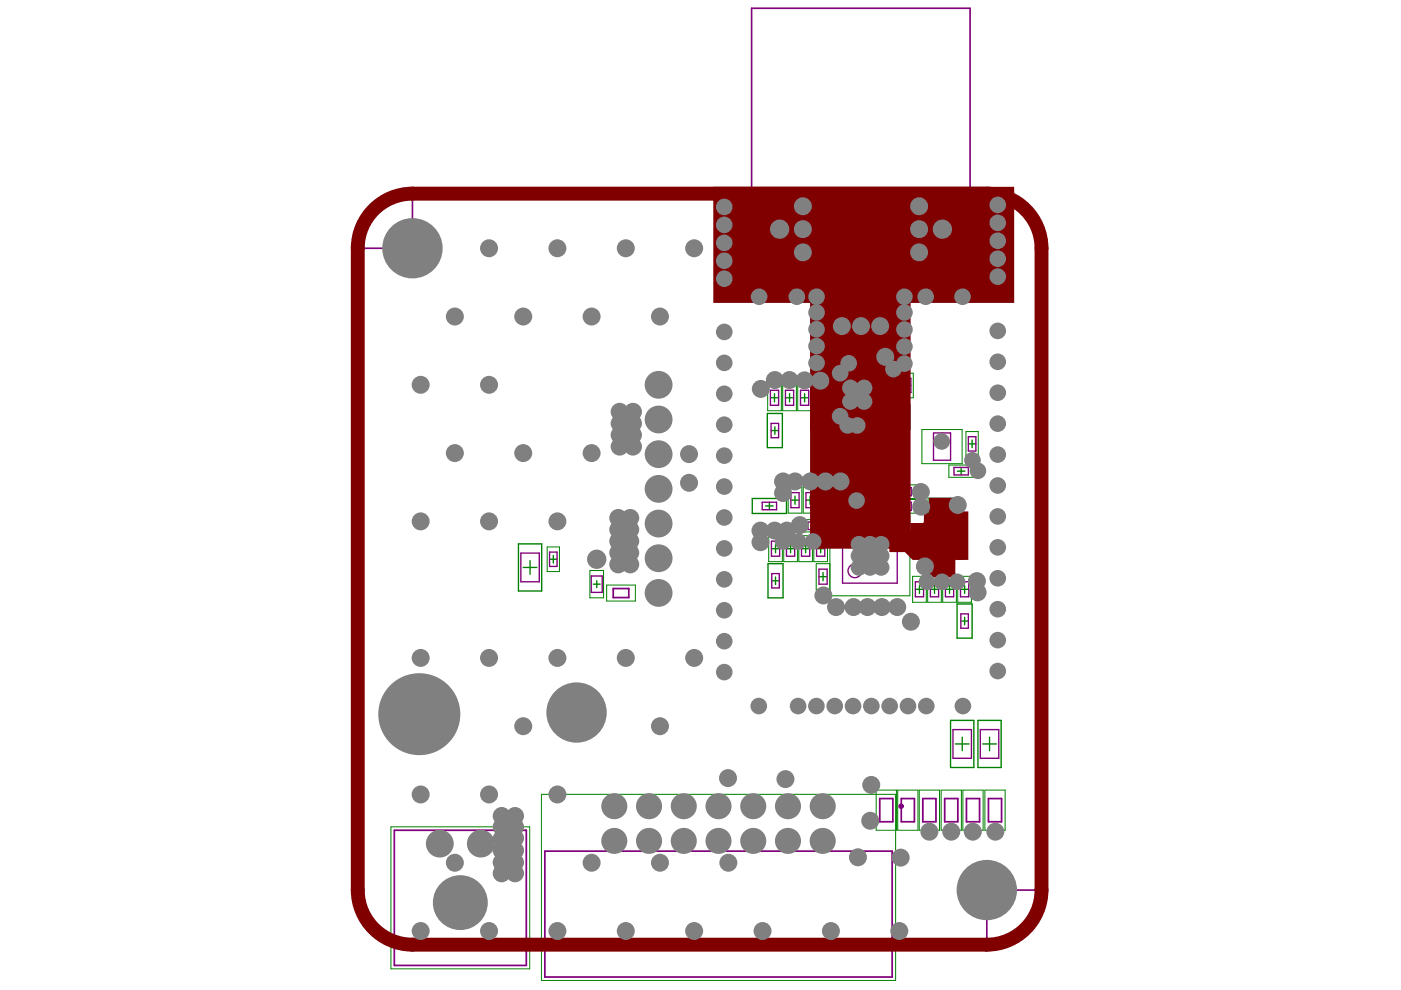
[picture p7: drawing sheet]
<svg xmlns="http://www.w3.org/2000/svg" width="297mm" height="210mm" viewBox="0 0 297 210" stroke-linecap="round" stroke-linejoin="round" font-family="sans-serif">
<g fill="none" stroke="#008000" stroke-width=".21">
<path d="M175.7 77.6h12.1v12.2h-12.1zM179.2 64.7h6.7v8.9h-6.7zM181 74.2h5.5v2.9h-5.5zM188.1 79.1h2.6v5.2h-2.6zM191 79.1h2.6v5.2h-2.6zM162.8 81.6h2.9v5.5h-2.9zM166 81.6h2.8v5.5h-2.8zM169.1 81.6h2.9v5.5h-2.9zM172.3 81.6h2.9v5.5h-2.9zM188.1 84.6h2.6v5.2h-2.6zM195.5 91.1h8.5v7.2h-8.5zM201.2 98.6h5.2v2.6h-5.2z"/>
<path d="M204.8 91.5h2.6v5.2h-2.6zM116 116h2.6v5.2h-2.6zM163 113.6h2.9v5.5h-2.9zM166.2 113.6h2.9v5.5h-2.9zM167.1 103.3h2.9v5.5h-2.9zM169.4 113.6h2.9v5.5h-2.9zM170.2 110.2h5.2v2.6h-5.2zM170.3 103.3h2.9v5.5h-2.9zM172.5 113.6h2.9v5.5h-2.9zM173.5 103.3h2.9v5.5h-2.9zM176 109.4h16.9v16.9h-16.9zM176 119.5h-2.9v5.5h2.9"/>
<path d="M176.8 103.3h2.8v5.5h-2.8zM182.4 103.1h5.5v6.1h-5.5zM188.9 102.8h5.5v2.9h-5.5zM188.9 105.9h5.5v2.9h-5.5zM193.2 111h2.6v5.3h-2.6zM196 108.7h8.1v9.8h-8.1zM196.8 105.6h5.5v2.9h-5.5zM196.8 118.6h5.5v2.9h-5.5zM125.1 121h2.9v5.8h-2.9zM128.6 124h6.1v3.4h-6.1zM193.5 122.2h2.9v5.5h-2.9zM196.7 122.2h2.9v5.5h-2.9z"/>
<path d="M199.9 122.2h2.9v5.5h-2.9zM203.1 122.2h2.9v5.5h-2.9zM82.9 175.3h29.4v30.1h-29.4zM114.8 168.4h75.1v39.5h-75.1zM185.8 167.5h4.3v8.5h-4.3zM190.3 167.5h4.3v8.5h-4.3zM194.9 167.5h4.3v8.5h-4.3zM199.5 167.5h4.3v8.5h-4.3zM204.1 167.5h4.3v8.5h-4.3zM208.8 167.5h4.3v8.5h-4.3z"/>
</g>
<g fill="none" stroke="#008000" stroke-width=".29">
<path d="M182.9 75.7h1.8M183.8 74.8v1.7M162.7 87.7h3.2v7.2h-3.2zM163.3 84.3h1.8M163.5 91.3h1.6M164.2 83.5v1.7M164.3 90.5v1.6M166.5 84.3h1.8M167.4 83.5v1.7M169.7 84.3h1.8M170.6 83.5v1.7M172.9 84.3h1.7"/>
<path d="M173.8 83.5v1.7M180.3 83.7h2.9M181.8 82.2v2.9M188.6 81.7h1.6M188.6 87.2h1.6M189.4 80.9v1.6M189.4 86.4v1.6M191.5 81.7h1.6M192.3 80.9v1.6M203 99.9h1.6M203.8 99.1v1.6M205.3 94.1h1.6"/>
<path d="M206.1 93.3v1.6M109.9 115.3h4.9v10h-4.9zM112.4 118.9v2.9M116.5 118.6h1.6M117.3 117.8v1.6M159.5 105.7h7.2v3.2h-7.2zM162.3 107.3h1.6M162.8 119.5h3.2v7.3h-3.2zM163.1 106.5v1.6M163.6 116.3h1.7M164.4 115.5v1.7M166.7 116.3h1.8"/>
<path d="M167.6 115.5v1.7M167.7 106h1.7M168.6 105.2v1.7M169.9 116.3h1.8M170.8 115.5v1.7M170.9 106h1.7M171.7 105.2v1.7M172 111.5h1.6M172.8 110.7v1.6M173.1 116.3h1.8M174 115.5v1.7M174.1 106h1.7"/>
<path d="M174.9 105.2v1.7M177.3 106h1.8M178.2 105.2v1.7M183 117.9h2.9M184.4 116.4v2.9M190.7 107.4h1.8M190.7 104.2h1.8M191.6 103.4v1.7M191.6 106.5v1.7M193.7 113.7h1.6M194.5 112.9v1.6M198.6 107.1h1.8"/>
<path d="M199.5 106.2v1.7M199.5 119.2v1.8M110.9 120.3h2.9M125.8 123.9h1.4M126.5 123.1v1.5M163.6 123.1h1.6M164.4 122.3v1.6M173.6 122.3h1.8M174.5 121.4v1.7M194.1 124.9h1.7M194.9 124.1v1.7M197.3 124.9h1.7"/>
<path d="M198.1 124.1v1.7M198.6 120.1h1.8M200.5 124.9h1.7M201.3 124.1v1.7M202.9 128.1h3.2v7.2h-3.2zM203.6 124.9h1.8M203.7 131.7h1.6M204.5 124.1v1.7M204.5 130.9v1.6M201.5 152.7h5v10h-5zM202.6 157.7h2.9M204 156.3v2.9"/>
<path d="M207.3 152.7h5v10h-5zM208.4 157.7h2.9M209.8 156.3v2.9"/>
</g>
<path d="M79.2 44.4a11.6 11.6 0 0 1 8.3-3.3h121.7a11.6 11.6 0 0 1 11.6 11.5v136.1a11.6 11.6 0 0 1-11.6 11.6h-121.7a11.6 11.6 0 0 1-11.6-11.6v-136.1a11.5 11.5 0 0 1 3.3-8.2z" fill="none" stroke="#008000" stroke-width=".35"/>
<g fill="none" stroke="#800080" stroke-width=".37">
<path d="M168.1 41h28.9M168.1 55.9h28.9M181.4 66.8h2.3v4.7h-2.3zM184 103.8h2.3v4.6h-2.3zM197.2 110h5.8v7.2h-5.8zM130 124.8h3.3v1.9h-3.3zM83.6 176h28v28.7h-28zM186.5 169.3h2.8v4.9h-2.8zM191.1 169.3h2.8v4.9h-2.8zM195.7 169.3h2.7v4.9h-2.7zM200.3 169.3h2.8v4.9h-2.8zM204.9 169.3h2.8v4.9h-2.8z"/>
<path d="M209.6 169.3h2.8v4.9h-2.8zM115.5 180.5h73.7v26.7h-73.7z"/>
</g>
<path d="M87.5 41.1v11.5h-11.6M168.1 41l-.2 .1v8.5M197 41v14.9M197 49.6h8.7v-47.8h-46.3v47.7h8.5l.2 6.4M220.8 188.7h-11.6v11.6" fill="none" stroke="#800080" stroke-width=".35"/>
<g fill="none" stroke="#800080" stroke-width=".29">
<path d="M177.3 79.2h8.9v9h-8.9zM182.2 74.8h3.2v1.7h-3.2zM163.3 82.7h1.8v3.2h-1.8zM163.5 89.8h1.6v3h-1.6zM166.5 82.7h1.8v3.2h-1.8zM169.7 82.7h1.8v3.2h-1.8zM172.9 82.7h1.7v3.2h-1.7zM188.6 80.2h1.6v3.1h-1.6zM188.6 85.7h1.6v3.1h-1.6zM191.5 80.2h1.6v3.1h-1.6zM197.9 91.8h3.6v5.8h-3.6zM199.8 91.8l-1.9 1.9"/>
<path d="M202.3 99.1h3v1.6h-3zM205.3 92.6h1.6v3h-1.6zM110.4 117.3h3.9v6.1h-3.9zM116.5 117.1h1.6v3h-1.6zM161.6 106.5h3v1.6h-3zM163.6 114.7h1.7v3.2h-1.7zM166.7 114.7h1.8v3.2h-1.8zM167.7 104.5h1.7v3.1h-1.7zM169.9 114.7h1.8v3.2h-1.8zM170.9 104.5h1.7v3.1h-1.7zM171.3 110.7h3.1v1.6h-3.1zM173.1 114.7h1.8v3.2h-1.8z"/>
<path d="M174.1 104.5h1.7v3.1h-1.7zM177.3 104.5h1.8v3.1h-1.8zM178.6 112.1h11.6v11.5h-11.6zM190 103.4h3.2v1.7h-3.2zM190 106.5h3.2v1.7h-3.2zM193.7 112.1h1.6v3.1h-1.6zM197.9 106.2h3.2v1.7h-3.2zM197.9 119.2h3.2v1.8h-3.2zM125.4 122.1h2.3v3.5h-2.3zM163.6 121.6h1.6v3.1h-1.6zM173.6 120.7h1.8v3.2h-1.8zM194.1 123.4h1.7v3.1h-1.7z"/>
<path d="M197.3 123.4h1.7v3.1h-1.7zM200.5 123.4h1.7v3.1h-1.7zM203.6 123.4h1.8v3.1h-1.8zM203.7 130.2h1.6v3h-1.6zM202 154.7h4v6.1h-4zM207.8 154.7h4v6.1h-4z"/>
<circle cx="179.9" cy="85.6" r="1.45"/>
<circle cx="182" cy="104.7" r=".14"/>
<circle cx="181.2" cy="121" r="1.45"/>
</g>
<g fill="none" stroke="#800080" stroke-width=".58">
<circle cx="182.5" cy="51.7" r=".29"/>
<circle cx="186.9" cy="69.1" r=".29"/>
<circle cx="191" cy="170.9" r=".29"/>
</g>
<circle cx="201.9" cy="119.5" r=".14" fill="none" stroke="#800080" stroke-width=".87"/>
<g fill="#800000">
<path d="M151.2 39.6h63.8v24.6h-21.9v26.9h-21.4v-26.9h-20.5z"/>
<path d="M171.7 80.9h16.6l4.8 4.8v30.6h-21.4z"/>
<path d="M197 105.5h5v2.9h3.3v10.3l-2.6-.1-.1 .2v3.6h-5.7v-3.7h-3.4l-1.7-1.6h-3.2v-2.9h2.7l1.8-1.8v-1.5h2.6l.2-.2v-2h.9l.2-.1z"/>
</g>
<path d="M79.2 44.4a11.6 11.6 0 0 1 8.3-3.3h121.7a11.6 11.6 0 0 1 11.6 11.5v136.1a11.6 11.6 0 0 1-11.6 11.6h-121.7a11.6 11.6 0 0 1-11.6-11.6v-136.1a11.5 11.5 0 0 1 3.3-8.2z" fill="none" stroke="#800000" stroke-width="2.9"/>
<g fill="#808080">
<circle cx="194.9" cy="48.6" r="1.91"/>
<circle cx="170.2" cy="48.6" r="1.91"/>
<circle cx="170.2" cy="43.7" r="1.91"/>
<circle cx="199.8" cy="48.6" r="2.05"/>
<circle cx="180.3" cy="82.2" r="1.76"/>
<circle cx="180.3" cy="85.1" r="1.76"/>
<circle cx="183.2" cy="85.1" r="1.76"/>
<circle cx="183.2" cy="82.2" r="1.76"/>
<circle cx="181.8" cy="83.7" r="1.76"/>
<circle cx="190.2" cy="128.7" r="1.91"/>
<circle cx="186.6" cy="69.1" r="1.91"/>
<circle cx="178.5" cy="69.1" r="1.91"/>
<circle cx="182.5" cy="69.1" r="1.91"/>
<circle cx="146.1" cy="102.4" r="1.91"/>
<circle cx="146.1" cy="96.3" r="1.91"/>
<circle cx="126.5" cy="118.6" r="2.05"/>
<circle cx="147.2" cy="52.6" r="1.91"/>
<circle cx="190.7" cy="197.4" r="1.91"/>
<circle cx="176.2" cy="197.4" r="1.91"/>
<circle cx="161.7" cy="197.4" r="1.91"/>
<circle cx="147.2" cy="139.5" r="1.91"/>
<circle cx="154.4" cy="182.9" r="1.91"/>
<circle cx="147.2" cy="197.4" r="1.91"/>
<circle cx="132.7" cy="52.6" r="1.91"/>
<circle cx="139.9" cy="67.1" r="1.91"/>
<circle cx="132.7" cy="139.5" r="1.91"/>
<circle cx="139.9" cy="154" r="1.91"/>
<circle cx="139.9" cy="182.9" r="1.91"/>
<circle cx="132.7" cy="197.4" r="1.91"/>
<circle cx="118.2" cy="52.6" r="1.91"/>
<circle cx="125.4" cy="67.1" r="1.91"/>
<circle cx="125.4" cy="96.1" r="1.91"/>
<circle cx="118.2" cy="110.5" r="1.91"/>
<circle cx="118.2" cy="139.5" r="1.91"/>
<circle cx="118.2" cy="168.4" r="1.91"/>
<circle cx="125.4" cy="182.9" r="1.91"/>
<circle cx="118.2" cy="197.4" r="1.91"/>
<circle cx="103.7" cy="52.6" r="1.91"/>
<circle cx="110.9" cy="67.1" r="1.91"/>
<circle cx="103.7" cy="81.6" r="1.91"/>
<circle cx="110.9" cy="96.1" r="1.91"/>
<circle cx="103.7" cy="110.5" r="1.91"/>
<circle cx="103.7" cy="139.5" r="1.91"/>
<circle cx="110.9" cy="154" r="1.91"/>
<circle cx="103.7" cy="168.4" r="1.91"/>
<circle cx="103.7" cy="197.4" r="1.91"/>
<circle cx="96.4" cy="67.1" r="1.91"/>
<circle cx="89.2" cy="81.6" r="1.91"/>
<circle cx="96.4" cy="96.1" r="1.91"/>
<circle cx="89.2" cy="110.5" r="1.91"/>
<circle cx="89.2" cy="139.5" r="1.91"/>
<circle cx="89.2" cy="168.4" r="1.91"/>
<circle cx="96.4" cy="182.9" r="1.91"/>
<circle cx="89.2" cy="197.4" r="1.91"/>
<circle cx="131.1" cy="119.7" r="1.91"/>
<circle cx="131.1" cy="117.2" r="1.91"/>
<circle cx="131.1" cy="114.7" r="1.91"/>
<circle cx="131.1" cy="112.3" r="1.91"/>
<circle cx="131.1" cy="109.8" r="1.91"/>
<circle cx="133.6" cy="109.8" r="1.91"/>
<circle cx="133.6" cy="112.3" r="1.91"/>
<circle cx="133.6" cy="114.7" r="1.91"/>
<circle cx="133.6" cy="117.2" r="1.91"/>
<circle cx="133.6" cy="119.7" r="1.91"/>
<circle cx="166.5" cy="165.2" r="1.91"/>
<circle cx="154.4" cy="165" r="1.91"/>
<circle cx="191" cy="181.8" r="1.91"/>
<circle cx="181.9" cy="181.8" r="1.91"/>
<circle cx="201.7" cy="176.3" r="1.91"/>
<circle cx="211" cy="176.3" r="1.91"/>
<circle cx="206.3" cy="176.3" r="1.91"/>
<circle cx="197" cy="176.3" r="1.91"/>
<circle cx="184.5" cy="174" r="1.91"/>
<circle cx="184.7" cy="166.4" r="1.91"/>
<circle cx="194.9" cy="43.7" r="1.91"/>
<circle cx="194.9" cy="53.5" r="1.91"/>
<circle cx="170.2" cy="53.5" r="1.91"/>
<circle cx="131.4" cy="89.8" r="1.91"/>
<circle cx="131.4" cy="87.3" r="1.91"/>
<circle cx="134.2" cy="87.3" r="1.91"/>
<circle cx="131.4" cy="92.2" r="1.91"/>
<circle cx="131.4" cy="94.7" r="1.91"/>
<circle cx="134.2" cy="94.7" r="1.91"/>
<circle cx="134.2" cy="92.2" r="1.91"/>
<circle cx="134.2" cy="89.8" r="1.91"/>
<circle cx="109.2" cy="175.3" r="1.91"/>
<circle cx="109.2" cy="173" r="1.91"/>
<circle cx="106.4" cy="173" r="1.91"/>
<circle cx="106.4" cy="175.3" r="1.91"/>
<circle cx="106.4" cy="185.2" r="1.91"/>
<circle cx="106.4" cy="182.9" r="1.91"/>
<circle cx="106.4" cy="177.9" r="1.91"/>
<circle cx="109.2" cy="182.9" r="1.91"/>
<circle cx="109.2" cy="177.7" r="1.91"/>
<circle cx="109.2" cy="180.3" r="1.91"/>
<circle cx="106.4" cy="180.3" r="1.91"/>
<circle cx="109.2" cy="185.2" r="1.91"/>
<circle cx="173.1" cy="69.8" r="1.76"/>
<circle cx="173.1" cy="77" r="1.76"/>
<circle cx="173.1" cy="66.2" r="1.76"/>
<circle cx="173.1" cy="73.4" r="1.76"/>
<circle cx="173.1" cy="62.9" r="1.76"/>
<circle cx="191.8" cy="77.1" r="1.76"/>
<circle cx="191.8" cy="73.5" r="1.76"/>
<circle cx="191.8" cy="69.9" r="1.76"/>
<circle cx="191.8" cy="66.2" r="1.76"/>
<circle cx="182.1" cy="120.3" r="1.76"/>
<circle cx="186.8" cy="117.9" r="1.76"/>
<circle cx="186.8" cy="120.3" r="1.76"/>
<circle cx="186.8" cy="115.4" r="1.76"/>
<circle cx="182.1" cy="115.4" r="1.76"/>
<circle cx="184.5" cy="120.3" r="1.76"/>
<circle cx="184.5" cy="115.4" r="1.76"/>
<circle cx="184.5" cy="117.9" r="1.76"/>
<circle cx="182.1" cy="117.9" r="1.76"/>
<circle cx="178.1" cy="79.1" r="1.76"/>
<circle cx="179.9" cy="77" r="1.76"/>
<circle cx="199.7" cy="123.4" r="1.76"/>
<circle cx="202.9" cy="123.4" r="1.76"/>
<circle cx="203.1" cy="107.1" r="1.91"/>
<circle cx="196.1" cy="120.1" r="1.91"/>
<circle cx="195.2" cy="104.3" r="1.91"/>
<circle cx="187.7" cy="75.7" r="1.91"/>
<circle cx="175" cy="102.1" r="1.91"/>
<circle cx="171.8" cy="102.1" r="1.91"/>
<circle cx="168.6" cy="102.1" r="1.91"/>
<circle cx="166" cy="102.1" r="1.91"/>
<circle cx="178.2" cy="102.1" r="1.91"/>
<circle cx="173.9" cy="80.7" r="1.91"/>
<circle cx="167.4" cy="80.6" r="1.91"/>
<circle cx="164.3" cy="80.6" r="1.91"/>
<circle cx="181.8" cy="90.2" r="1.76"/>
<circle cx="195.3" cy="107.4" r="1.91"/>
<circle cx="161.2" cy="112.5" r="1.91"/>
<circle cx="196.5" cy="123.4" r="1.76"/>
<circle cx="166" cy="104.5" r="1.91"/>
<circle cx="169.6" cy="111.3" r="1.91"/>
<circle cx="207.3" cy="125.6" r="1.91"/>
<circle cx="207.1" cy="123.2" r="1.91"/>
<circle cx="165.3" cy="48.6" r="2.05"/>
<circle cx="206.2" cy="97.6" r="1.76"/>
<circle cx="207.3" cy="99.8" r="1.76"/>
<circle cx="177.3" cy="128.7" r="1.91"/>
<circle cx="181" cy="128.7" r="1.91"/>
<circle cx="183.9" cy="128.7" r="1.91"/>
<circle cx="187" cy="128.7" r="1.91"/>
<circle cx="189.4" cy="78.3" r="1.76"/>
<circle cx="199.7" cy="93.6" r="1.76"/>
<circle cx="181.6" cy="106.1" r="1.76"/>
<circle cx="174.6" cy="126.2" r="1.91"/>
<circle cx="193.1" cy="131.8" r="1.91"/>
<circle cx="179.7" cy="90.2" r="1.76"/>
<circle cx="178.1" cy="88.2" r="1.76"/>
<circle cx="161.3" cy="82.5" r="1.91"/>
<circle cx="170.6" cy="80.6" r="1.91"/>
<circle cx="161.2" cy="115" r="1.91"/>
<circle cx="166.8" cy="112.5" r="1.91"/>
<circle cx="172.4" cy="114.8" r="1.76"/>
<circle cx="169.2" cy="114.8" r="1.76"/>
<circle cx="166" cy="114.8" r="1.76"/>
<circle cx="164.2" cy="112.5" r="1.91"/>
<circle cx="196.4" cy="149.7" r="1.76"/>
<circle cx="192.5" cy="149.7" r="1.76"/>
<circle cx="188.6" cy="149.7" r="1.76"/>
<circle cx="184.7" cy="149.7" r="1.76"/>
<circle cx="180.9" cy="149.7" r="1.76"/>
<circle cx="177" cy="149.7" r="1.76"/>
<circle cx="173.1" cy="149.7" r="1.76"/>
<circle cx="191.8" cy="62.9" r="1.76"/>
<circle cx="196.3" cy="62.9" r="1.76"/>
<circle cx="204.1" cy="62.9" r="1.76"/>
<circle cx="160.9" cy="62.9" r="1.76"/>
<circle cx="211.5" cy="43.4" r="1.76"/>
<circle cx="211.5" cy="47.2" r="1.76"/>
<circle cx="211.5" cy="51.1" r="1.76"/>
<circle cx="211.5" cy="54.9" r="1.76"/>
<circle cx="211.5" cy="58.7" r="1.76"/>
<circle cx="153.6" cy="43.9" r="1.76"/>
<circle cx="153.6" cy="47.7" r="1.76"/>
<circle cx="153.6" cy="55.3" r="1.76"/>
<circle cx="153.6" cy="51.5" r="1.76"/>
<circle cx="153.6" cy="59.1" r="1.76"/>
<circle cx="211.5" cy="70.2" r="1.76"/>
<circle cx="211.5" cy="76.7" r="1.76"/>
<circle cx="211.5" cy="83.3" r="1.76"/>
<circle cx="211.5" cy="89.8" r="1.76"/>
<circle cx="211.5" cy="96.4" r="1.76"/>
<circle cx="211.5" cy="102.9" r="1.76"/>
<circle cx="211.5" cy="109.5" r="1.76"/>
<circle cx="211.5" cy="116.1" r="1.76"/>
<circle cx="211.5" cy="122.6" r="1.76"/>
<circle cx="211.5" cy="129.2" r="1.76"/>
<circle cx="211.5" cy="135.7" r="1.76"/>
<circle cx="211.5" cy="142.3" r="1.76"/>
<circle cx="160.9" cy="149.7" r="1.76"/>
<circle cx="168.9" cy="62.9" r="1.76"/>
<circle cx="169.2" cy="149.7" r="1.76"/>
<circle cx="204.1" cy="149.7" r="1.76"/>
<circle cx="153.6" cy="142.5" r="1.76"/>
<circle cx="153.6" cy="135.9" r="1.76"/>
<circle cx="153.6" cy="129.4" r="1.76"/>
<circle cx="153.6" cy="122.8" r="1.76"/>
<circle cx="153.6" cy="116.3" r="1.76"/>
<circle cx="153.6" cy="109.7" r="1.76"/>
<circle cx="153.6" cy="103.2" r="1.76"/>
<circle cx="153.6" cy="96.6" r="1.76"/>
<circle cx="153.6" cy="90" r="1.76"/>
<circle cx="153.6" cy="83.5" r="1.76"/>
<circle cx="153.6" cy="76.9" r="1.76"/>
<circle cx="153.6" cy="70.4" r="1.76"/>
<circle cx="88.9" cy="151.4" r="8.7"/>
<circle cx="93.3" cy="178.9" r="2.95"/>
<circle cx="97.6" cy="191.4" r="5.8"/>
<circle cx="101.9" cy="178.9" r="2.95"/>
<circle cx="152.3" cy="178.3" r="2.76"/>
<circle cx="159.7" cy="178.3" r="2.76"/>
<circle cx="130.2" cy="178.3" r="2.76"/>
<circle cx="137.6" cy="178.3" r="2.76"/>
<circle cx="145" cy="178.3" r="2.76"/>
<circle cx="152.3" cy="170.9" r="2.76"/>
<circle cx="130.2" cy="170.9" r="2.76"/>
<circle cx="145" cy="170.9" r="2.76"/>
<circle cx="137.6" cy="170.9" r="2.76"/>
<circle cx="122.2" cy="151.1" r="6.4"/>
<circle cx="139.6" cy="125.7" r="2.95"/>
<circle cx="139.6" cy="118.4" r="2.95"/>
<circle cx="139.6" cy="111" r="2.95"/>
<circle cx="139.6" cy="103.7" r="2.95"/>
<circle cx="139.6" cy="96.3" r="2.95"/>
<circle cx="139.6" cy="88.9" r="2.95"/>
<circle cx="159.7" cy="170.9" r="2.76"/>
<circle cx="167.1" cy="178.3" r="2.76"/>
<circle cx="167.1" cy="170.9" r="2.76"/>
<circle cx="174.4" cy="178.3" r="2.76"/>
<circle cx="174.4" cy="170.9" r="2.76"/>
<circle cx="209.2" cy="188.7" r="6.4"/>
<circle cx="139.6" cy="81.6" r="2.95"/>
<circle cx="87.5" cy="52.6" r="6.4"/>
</g>
</svg>
